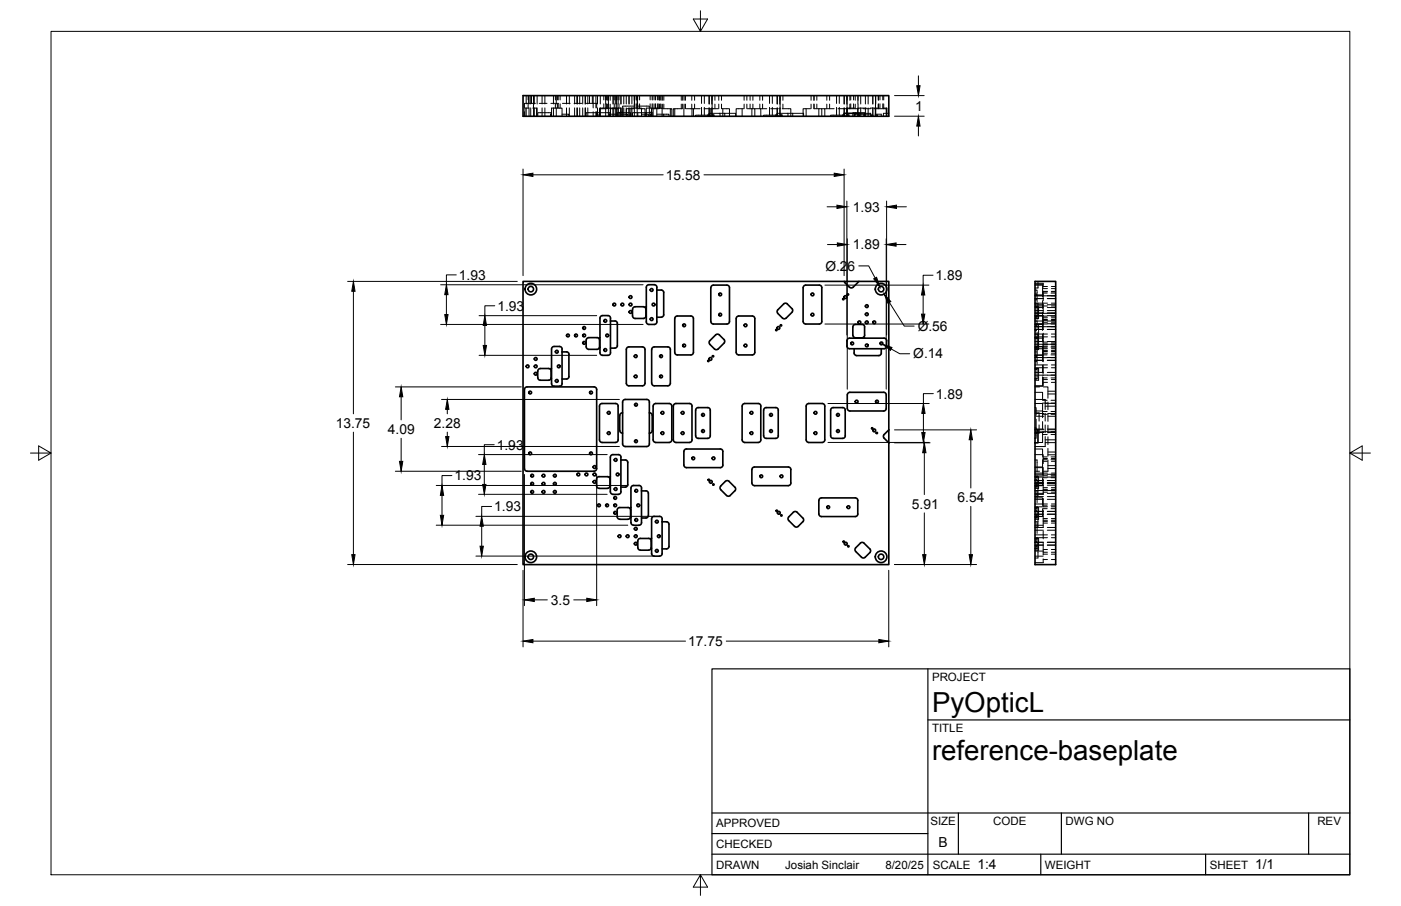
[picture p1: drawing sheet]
<svg xmlns="http://www.w3.org/2000/svg" width="432mm" height="279mm" viewBox="0 0 432 279" stroke-linecap="round" stroke-linejoin="round" font-family="sans-serif">
<defs><g id="words">
<g font-size="8.5">
<text x="287.3" y="219.5">PyOpticL</text>
<text x="287.3" y="234.5">reference-baseplate</text>
</g>
<g font-size="4.3">
<text x="282" y="34.2">1</text>
<text x="205.2" y="55.4">15.58</text>
<text x="262.8" y="65.3">1.93</text>
<text x="262.8" y="76.9">1.89</text>
<text x="254.4" y="83.5">Ø.26</text>
<text x="141.4" y="86.3">1.93</text>
<text x="288.4" y="86.4">1.89</text>
<text x="153.3" y="95.8">1.93</text>
<text x="282.9" y="102">Ø.56</text>
<text x="281.5" y="110.6">Ø.14</text>
<text x="288.5" y="122.9">1.89</text>
<text x="103.5" y="131.9">13.75</text>
<text x="133.8" y="132">2.28</text>
<text x="119.6" y="133.8">4.09</text>
<text x="153.1" y="138.6">1.93</text>
<text x="140.1" y="148.2">1.93</text>
<text x="295.1" y="154.8">6.54</text>
<text x="152.3" y="157.7">1.93</text>
<text x="281.1" y="156.8">5.91</text>
<text x="169.8" y="186.5">3.5</text>
<text x="212.1" y="199.2">17.75</text>
<text x="289.3" y="261.2">B</text>
<text x="301.2" y="268.1">1:4</text>
<text x="386.8" y="268.1">1/1</text>
</g>
<g font-size="3.5">
<text x="287.3" y="210.1">PROJECT</text>
<text x="287.3" y="225.8">TITLE</text>
<text x="220.7" y="255.2">APPROVED</text>
<text x="286.7" y="254.5">SIZE</text>
<text x="306.1" y="254.5">CODE</text>
<text x="328.4" y="254.5">DWG NO</text>
<text x="406" y="254.5">REV</text>
<text x="220.7" y="261.5">CHECKED</text>
<text x="220.7" y="267.9">DRAWN</text>
<text x="242" y="267.9">Josiah Sinclair</text>
<text x="272.9" y="267.9">8/20/25</text>
<text x="287.5" y="267.9">SCALE</text>
<text x="322.1" y="267.9">WEIGHT</text>
<text x="372.9" y="267.9">SHEET</text>
</g>
</g></defs>
<!-- layer: Visible -->
<g fill="none" stroke="#000" stroke-width=".51">
<path d="M161.2 29.5h112.7v6.4h-9.2v-1h-4.5v1h-99zM260.2 35.9h4.5M161.2 86.8h112.7v87.3h-112.7zM184.9 98.1l.1 11 .4 .4 2 .1a.79 .79 0 0 0 .8-.8v-9.8M184.9 98.1a.79 .79 0 0 1 .8-.8h1.7a.79 .79 0 0 1 .8 .8M188.2 99h1.6l.5 .7M188.2 98.1v.9M190.3 99.7v6.9M195.7 94.6h2.6M195.7 98.2h2.6M195.8 94.6a.79 .79 0 0 0-.8 .8v2.3l.8 .5M198.3 94.6l.6 .3"/>
<path d="M198.9 94.9l.2 .5v2.2M199.1 97.6l.1 .1M199.1 97.6l-.3 .5-.5 .1M199.2 94.5l-.3 .4M200 87.8h1.7a.79 .79 0 0 1 .8 .8M200 87.8a.79 .79 0 0 0-.8 .8v10.7l.2 .5 .6 .3M202.4 89.5h1.7l.5 .7v6.9l-.2 .5-.6 .2M202.4 89.5v9.8M202.4 88.6v.9M202.4 97.8h1.4M202.5 99.3a.79 .79 0 0 1-.8 .8h-1.7M208.2 97.7l.6-.2h4.1a.79 .79 0 0 1 .8 .8v10.4a.79 .79 0 0 1-.8 .8h-4.1l-.8-.5v-10.8z"/>
<path d="M219.1 88.7v10.4a.79 .79 0 0 0 .8 .8h4.1M224 87.9h-4.1a.79 .79 0 0 0-.8 .8M224 87.9a.79 .79 0 0 1 .8 .8M224.8 88.7v10.4a.79 .79 0 0 1-.8 .8M227.1 97.7l.6-.2h4.1a.79 .79 0 0 1 .8 .8v10.4a.79 .79 0 0 1-.8 .8h-4.1l-.7-.5-.1-10.8zM241.5 93.7a.79 .79 0 0 1 1.2 0M241.5 93.7l-1.8 1.8a.79 .79 0 0 0 0 1.1M242.7 93.7l1.4 1.5a.79 .79 0 0 1 0 1.1l-1.8 1.8-.6 .2-.5-.2-1.5-1.4M247.5 88.7v10.4M247.5 88.7a.79 .79 0 0 1 .8-.8h4.2a.79 .79 0 0 1 .8 .8M253.3 88.7v10.4a.79 .79 0 0 1-.8 .8h-4.2a.79 .79 0 0 1-.8-.8M260.2 86.8l1.6 1.8"/>
<path d="M261.8 88.6a.79 .79 0 0 0 1.2 0M264.7 86.8l-1.8 1.8M161.9 119.5l.5-.2h20.7a.79 .79 0 0 1 .8 .8v24.4l-.2 .6-.6 .2h-20.7l-.5-.2-.3-.6v-24.4zM166.5 113.6h2.6l.6 .3M166.5 113.6a.79 .79 0 0 0-.7 .8v2.4l.7 .5M169.7 113.9l.2 .5v2.3M169.8 116.7l.2 .1M169.9 116.7l-.6 .5-2.8 .1M170 113.6l-.3 .3M173.2 108.5h1.4a.72 .72 0 0 1 .7 .8v7.1l-.4 .4-1.7 .1M173.2 108.5v-.9a.79 .79 0 0 0-.8-.8h-1.6a.79 .79 0 0 0-.8 .9v10.6M173.2 108.5v9.8"/>
<path d="M173.2 118.3a.79 .79 0 0 1-.8 .8h-1.6a.79 .79 0 0 1-.8-.8M184.6 104.4l.2 .5v2.3M184.6 104.4l-.6-.3-2.8 .1-.5 .7v2.1l.2 .5 .6 .2h2.8l.5-.5M184.8 107.1l.1 .1M184.9 104.1l-.3 .3M190.3 106.6l-.5 .7-1.6 .1M193.8 107h4.2a.79 .79 0 0 1 .8 .8l-.1 10.7-.7 .5h-4.2M193.8 107a.79 .79 0 0 0-.8 .8v10.4l.3 .5 .5 .3M201.1 107.2l.6-.2h4.1a.79 .79 0 0 1 .8 .8v10.4a.79 .79 0 0 1-.8 .8h-4.1l-.8-.5v-10.7zM218.8 105a.79 .79 0 0 0 0 1.2l1.4 1.4 .6 .2 .5-.2 1.8-1.8M218.8 105.1l1.8-1.8a.79 .79 0 0 1 1.1 0l1.4 1.4a.77 .77 0 0 1 0 1.1M262.8 100.8v2.6"/>
<path d="M262.9 103.4l.1 .4 .7 .4 2.5-.2M263.2 107.5l.1 1.7 .4 .4 7.2 .1M263.4 104.1l-.1 .2M263.7 100.1h2M263.7 100a.79 .79 0 0 0-.8 .8M265.7 100a.79 .79 0 0 1 .8 .8M266.2 104l.4 .3M266.5 100.8v2.6M266.5 103.4l-.3 .6M271.6 107.5v1.7l-.7 .4M273.3 105.1v1.6M273.3 105.1a.79 .79 0 0 0-.8-.8h-10.7l-.7 .5-.1 1.9 .5 .8h10.1"/>
<path d="M273.3 106.7a.79 .79 0 0 1-.8 .8h-.9M184.8 135.6l.2 .6 .5 .3 4.2-.1a.79 .79 0 0 0 .8-.8M190.5 125.2v10.5M190.5 125.2a.79 .79 0 0 0-.8-.8h-4.2l-.7 .5v10.8M191.8 127.3a.79 .79 0 0 0-.8 .8v4.7l.3 .5 .5 .3M191.8 133.6h.1M200.1 133.6h.1M200.1 124v3.3M200.2 124a.79 .79 0 0 0-.9-.8h-6.6a.79 .79 0 0 0-.8 .8l.1 13.2 .7 .5h6.6l.6-.2 .3-.6M200.2 127.3l-.1 9.6M200.2 127.3a.79 .79 0 0 1 .8 .8v4.7l-.2 .5-.6 .3M201.3 125.2v10.5"/>
<path d="M201.3 135.6l.2 .6 .6 .3 4.2-.1a.79 .79 0 0 0 .8-.8M201.3 125.2l.2-.5 .6-.3h4.2a.79 .79 0 0 1 .8 .8v10.5M207.5 135.7l.1-10.8 .7-.5h4.2a.79 .79 0 0 1 .8 .8v10.5M207.5 135.6l.3 .6 .5 .3 4.2-.1a.79 .79 0 0 0 .8-.8M214.4 126.5v7.9M214.4 126.5a.76 .76 0 0 1 .8-.8h2.9a.79 .79 0 0 1 .8 .8v7.9a.79 .79 0 0 1-.8 .8l-3.2-.1-.5-.7M222.8 139.3v4.1M222.8 139.2a.79 .79 0 0 0-.8-.7h-10.4a.76 .76 0 0 0-.8 .7v4.2l.5 .7 10.7 .1a.79 .79 0 0 0 .8-.8M228.7 125.2v10.5M228.7 135.6l.3 .6 .5 .3 4.2-.1a.79 .79 0 0 0 .8-.8M228.7 125.2l.3-.5 .5-.3h4.2a.79 .79 0 0 1 .8 .8v10.5M235.4 126.5v7.9"/>
<path d="M235.4 126.5a.76 .76 0 0 1 .8-.8h2.9a.76 .76 0 0 1 .8 .8v7.9a.79 .79 0 0 1-.8 .8l-3.2-.1-.5-.7M248.5 125.2v10.5M248.5 135.6l.2 .6 .6 .3 4.1-.1a.79 .79 0 0 0 .8-.8M248.5 125.2l.2-.5 .6-.3h4.1a.79 .79 0 0 1 .8 .8v10.5M256.2 125.9l.6-.2h2.9a.76 .76 0 0 1 .8 .8v7.9a.79 .79 0 0 1-.8 .8h-2.9l-.7-.5-.1-8.2zM261.9 121h10.5a.79 .79 0 0 1 .8 .8l-.1 4.2a.76 .76 0 0 1-.7 .7h-10.5M261.9 121a.79 .79 0 0 0-.7 .8l-.1 4.2 .3 .5 .5 .2M273.9 132.6l-1.4 1.4a.79 .79 0 0 0 0 1.1l1.4 1.5M273.9 132.6h.1M319 132.6v41.5h6.4v-87.3h-6.4v45.8h.9v4h-.9M187.2 147h-2.5a.79 .79 0 0 0-.8 .8v2l.2 .6 .6 .2h2.5M187.2 147l.6 .2"/>
<path d="M187.8 147.2l.2 .6v2.2M188 150l-.3 .4-.5 .2M188 150l.1 .1M188.1 141v10.7M188.1 146.9l-.3 .4M188.1 151.6a.79 .79 0 0 0 .8 .8M188.9 140.2h1.7M188.9 152.5h1.7M188.9 140.2a.79 .79 0 0 0-.8 .8M190.2 157.3v2a.79 .79 0 0 0 .8 .8h2.5l.5-.1 .3-.5M190.6 140.2a.79 .79 0 0 1 .8 .8v.9M191.4 141.9h1.6l.5 .7-.1 7.2-.4 .4h-1.6"/>
<path d="M191.4 141.9v9.8a.76 .76 0 0 1-.8 .7M194.2 156.8l.2 .5M194.2 156.8l-.6-.3h-2.6a.76 .76 0 0 0-.8 .8M194.3 159.6l.2 .1M194.4 157.3l-.1 2.2M194.5 156.5l-.3 .3M194.7 149.9l.6-.2h1.6a.76 .76 0 0 1 .8 .8v11l-.8 .5h-1.6l-.6-.3-.2-.5v-10.7zM197.7 151.4h1.4M199.1 151.4l.5 .2 .2 .5v6.9M199.8 159l-.4 .7h-1.7M223.6 148.4l-1.5 1.5-.2 .5 .2 .6 1.8 1.8a.79 .79 0 0 0 1.2 0l1.4-1.4M223.6 148.4a.79 .79 0 0 1 1.1 0l1.8 1.8"/>
<path d="M226.5 150.2a.79 .79 0 0 1 0 1.2M231.7 144.8v4.2M231.8 144.8l.2-.5 .5-.3h10.5a.79 .79 0 0 1 .8 .8M231.8 149l.2 .5 .5 .3h10.5a.79 .79 0 0 0 .8-.8M243.7 144.8v4.2M247.4 159.8l-1.7-1.8a.79 .79 0 0 0-1.2 0l-1.4 1.4a.79 .79 0 0 0 0 1.1l1.8 1.8a.79 .79 0 0 0 1.1 0l1.4-1.4M247.5 159.8a.79 .79 0 0 1 0 1.1M252.4 154.3v4.2M252.4 154.3l.2-.5 .6-.3h10.4a.79 .79 0 0 1 .8 .8v4.2a.76 .76 0 0 1-.8 .8h-10.4l-.6-.2-.2-.6M196.6 168.9a.79 .79 0 0 0 .8 .8h2.5l.5-.2 .3-.6M200.5 166.3l.2 .5v2.1M200.5 166.3l-.6-.3-2.5 .1a.76 .76 0 0 0-.8 .7v2.1"/>
<path d="M200.7 169.1l.1 .1M200.8 166l-.3 .3M204.1 160.9l1.6 .1 .5 .7-.1 7.1-.4 .4-1.6 .1M204.1 160.9v9.8M204.1 160v.9M204.1 170.7l-.5 .7-2 .1a.79 .79 0 0 1-.8-.8M204.1 160a.76 .76 0 0 0-.8-.7l-1.7-.1a.79 .79 0 0 0-.8 .8v10.7M265.2 167.5a.79 .79 0 0 1 1.1 0l1.8 1.8a.79 .79 0 0 1 0 1.1l-1.4 1.5a.79 .79 0 0 1-1.2 0l-1.8-1.8a.79 .79 0 0 1 0-1.2z"/>
<circle cx="163.6" cy="89.2" r=".84"/>
<circle cx="163.6" cy="89.2" r="1.79"/>
<circle cx="186.6" cy="98.9" r=".43"/>
<circle cx="189.3" cy="93.9" r=".43"/>
<circle cx="191.8" cy="93.9" r=".43"/>
<circle cx="194.3" cy="96.2" r=".43"/>
<circle cx="194.3" cy="93.9" r=".43"/>
<circle cx="194.3" cy="91.6" r=".43"/>
<circle cx="200.8" cy="98.4" r=".43"/>
<circle cx="200.8" cy="89.4" r=".43"/>
<circle cx="201.4" cy="93.9" r=".43"/>
<circle cx="222" cy="90.8" r=".43"/>
<circle cx="222" cy="97" r=".43"/>
<circle cx="250.4" cy="90.8" r=".43"/>
<circle cx="250.4" cy="97" r=".43"/>
<circle cx="259.9" cy="92.3" r=".2"/>
<circle cx="260.6" cy="91.6" r=".43"/>
<circle cx="261.4" cy="90.8" r=".2"/>
<circle cx="264.9" cy="99.4" r=".43"/>
<circle cx="267.2" cy="94.4" r=".43"/>
<circle cx="267.2" cy="99.4" r=".43"/>
<circle cx="267.2" cy="96.9" r=".43"/>
<circle cx="269.4" cy="99.4" r=".43"/>
<circle cx="271.6" cy="89.2" r=".84"/>
<circle cx="271.6" cy="89.2" r="1.79"/>
<circle cx="162.6" cy="113" r=".43"/>
<circle cx="165.1" cy="115.3" r=".43"/>
<circle cx="165.1" cy="113" r=".43"/>
<circle cx="165.1" cy="110.7" r=".43"/>
<circle cx="171.6" cy="117.5" r=".43"/>
<circle cx="171.6" cy="108.5" r=".43"/>
<circle cx="172.2" cy="113" r=".43"/>
<circle cx="175" cy="103.5" r=".43"/>
<circle cx="177.5" cy="103.5" r=".43"/>
<circle cx="180" cy="103.5" r=".43"/>
<circle cx="180" cy="105.7" r=".43"/>
<circle cx="180" cy="101.1" r=".43"/>
<circle cx="186.6" cy="107.9" r=".43"/>
<circle cx="187.1" cy="103.5" r=".43"/>
<circle cx="195.9" cy="109.8" r=".43"/>
<circle cx="195.9" cy="116.1" r=".43"/>
<circle cx="203.7" cy="116.1" r=".43"/>
<circle cx="203.7" cy="109.8" r=".43"/>
<circle cx="210.9" cy="106.6" r=".43"/>
<circle cx="210.9" cy="100.3" r=".43"/>
<circle cx="218.3" cy="111.3" r=".2"/>
<circle cx="219" cy="110.7" r=".43"/>
<circle cx="219.8" cy="109.9" r=".2"/>
<circle cx="229.8" cy="106.6" r=".43"/>
<circle cx="229.8" cy="100.3" r=".43"/>
<circle cx="239.3" cy="101.8" r=".2"/>
<circle cx="239.9" cy="101.1" r=".43"/>
<circle cx="240.7" cy="100.3" r=".2"/>
<circle cx="262.6" cy="105.9" r=".43"/>
<circle cx="267.2" cy="106.5" r=".43"/>
<circle cx="271.7" cy="105.9" r=".43"/>
<circle cx="163.4" cy="121.1" r=".43"/>
<circle cx="163.4" cy="139.8" r=".43"/>
<circle cx="182.1" cy="139.8" r=".43"/>
<circle cx="182.1" cy="121.1" r=".43"/>
<circle cx="187.6" cy="133.6" r=".43"/>
<circle cx="187.6" cy="127.3" r=".43"/>
<circle cx="196" cy="124.8" r=".43"/>
<circle cx="196" cy="136.1" r=".43"/>
<circle cx="204.2" cy="133.6" r=".43"/>
<circle cx="204.2" cy="127.3" r=".43"/>
<circle cx="210.4" cy="133.6" r=".43"/>
<circle cx="210.4" cy="127.3" r=".43"/>
<circle cx="216.7" cy="127.9" r=".43"/>
<circle cx="216.7" cy="132.9" r=".43"/>
<circle cx="231.6" cy="127.3" r=".43"/>
<circle cx="231.6" cy="133.6" r=".43"/>
<circle cx="237.6" cy="127.9" r=".43"/>
<circle cx="237.6" cy="132.9" r=".43"/>
<circle cx="251.3" cy="133.6" r=".43"/>
<circle cx="251.3" cy="127.3" r=".43"/>
<circle cx="258.3" cy="127.9" r=".43"/>
<circle cx="258.3" cy="132.9" r=".43"/>
<circle cx="264" cy="123.9" r=".43"/>
<circle cx="268.8" cy="132.1" r=".2"/>
<circle cx="269.4" cy="132.7" r=".43"/>
<circle cx="270.2" cy="133.5" r=".2"/>
<circle cx="270.3" cy="123.9" r=".43"/>
<circle cx="164" cy="151.7" r=".43"/>
<circle cx="164" cy="146.7" r=".43"/>
<circle cx="164" cy="149.2" r=".43"/>
<circle cx="167.5" cy="151.7" r=".43"/>
<circle cx="167.5" cy="149.2" r=".43"/>
<circle cx="167.5" cy="146.7" r=".43"/>
<circle cx="171" cy="151.7" r=".43"/>
<circle cx="171" cy="146.7" r=".43"/>
<circle cx="171" cy="149.2" r=".43"/>
<circle cx="178.3" cy="146.3" r=".43"/>
<circle cx="180.8" cy="146.3" r=".43"/>
<circle cx="183.3" cy="148.6" r=".43"/>
<circle cx="183.3" cy="146.3" r=".43"/>
<circle cx="183.3" cy="144" r=".43"/>
<circle cx="184.6" cy="155.8" r=".43"/>
<circle cx="187.1" cy="155.8" r=".43"/>
<circle cx="189.6" cy="153.6" r=".43"/>
<circle cx="189.6" cy="155.8" r=".43"/>
<circle cx="189.6" cy="158.1" r=".43"/>
<circle cx="189.7" cy="141.8" r=".43"/>
<circle cx="189.7" cy="150.8" r=".43"/>
<circle cx="190.4" cy="146.3" r=".43"/>
<circle cx="196.1" cy="151.4" r=".43"/>
<circle cx="196.7" cy="155.8" r=".43"/>
<circle cx="213.7" cy="141.3" r=".43"/>
<circle cx="218.5" cy="148" r=".2"/>
<circle cx="219.1" cy="148.6" r=".43"/>
<circle cx="219.9" cy="149.4" r=".2"/>
<circle cx="219.9" cy="141.3" r=".43"/>
<circle cx="234.6" cy="146.9" r=".43"/>
<circle cx="239.4" cy="157.5" r=".2"/>
<circle cx="240" cy="158.1" r=".43"/>
<circle cx="240.8" cy="159" r=".2"/>
<circle cx="240.9" cy="146.9" r=".43"/>
<circle cx="255.3" cy="156.4" r=".43"/>
<circle cx="261.5" cy="156.4" r=".43"/>
<circle cx="163.6" cy="171.7" r=".84"/>
<circle cx="163.6" cy="171.7" r="1.79"/>
<circle cx="191" cy="165.4" r=".43"/>
<circle cx="193.5" cy="165.4" r=".43"/>
<circle cx="196" cy="165.4" r=".43"/>
<circle cx="196" cy="163.1" r=".43"/>
<circle cx="196" cy="167.7" r=".43"/>
<circle cx="196.1" cy="160.3" r=".43"/>
<circle cx="202.4" cy="160.9" r=".43"/>
<circle cx="202.4" cy="169.9" r=".43"/>
<circle cx="203.1" cy="165.4" r=".43"/>
<circle cx="260" cy="167" r=".2"/>
<circle cx="260.7" cy="167.7" r=".43"/>
<circle cx="261.5" cy="168.5" r=".2"/>
<circle cx="271.6" cy="171.7" r=".84"/>
<circle cx="271.6" cy="171.7" r="1.79"/>
</g>
<!-- layer: Hidden -->
<g fill="none" stroke="#000" stroke-width=".31">
<path d="M161.6 34.5v1.4M162.2 29.5v2.6M162.2 33.3v2.6M162.8 29.5v1.3M162.8 32v1.3M162.9 29.5v2.4M163 33.3h-1.2v2.6M163 29.5v2.6M163 33.3v2.6M163.6 29.5v2.6M163.6 33.3v2.6M163.8 29.5v2.4"/>
<path d="M164.2 33.3h1.2v2.6M164.4 29.5v6.4M164.7 29.5v2.6M164.7 33.3v2.6M165 31.9h-3.4v1.4M165.5 29.5v2.6M165.5 33.3v2.6M166.2 31.9h2.4M167.1 29.5v2.6M167.1 33.3v2.6M167.9 29.5v2.6M167.9 33.3v2.6"/>
<path d="M169.8 31.9h2.4M169.8 35.2v.7M169.9 35.2v-.4h-4.2v1.1M170 35.2h-.3v.7M170 35.9v-2.6h3.2v2.6M170.6 29.5v2.6M170.6 33.3v2.6M171.2 29.5v1.3M171.2 32v1.3M171.4 29.5v2.6M171.4 33.3v2.6M171.8 29.5v1.3"/>
<path d="M171.8 32v1.3M172 29.5v1.3M172 32v1.3M172.6 29.5v1.3M172.6 32v1.3M173.2 35.2h2.1v.7M173.4 31.9h2.3M174.6 29.5v2.6M174.6 33.3v2.6M175.5 29.5v2.6M175.5 33.3v2.6M176.9 31.9h2.4"/>
<path d="M177.1 29.5v2.6M177.1 33.3v2.6M177.8 29.5v2.6M177.8 33.3v2.6M178 29.5v2.6M178 33.3v2.6M178.7 29.5v2.6M178.7 33.3v2.6M179.6 29.5v2.6M179.6 33.3v2.6M180.3 29.5v2.6M180.3 33.3v2.6"/>
<path d="M180.5 29.5v2.6M180.5 33.3v2.6M180.5 31.9h3.4v1.4M181.2 29.5v2.6M181.2 33.3v2.6M181.7 29.5v2.4M182.6 29.5v2.4M182.8 29.5v3.8M182.8 34.5v1.4M183.7 29.5v3.8M183.7 34.5v1.4M183.9 34.8v1.1"/>
<path d="M183.9 34.5v1.4M184.1 29.5v2.6M184.1 33.3v2.6M184.8 34.8h3.2v.4M184.9 35.2h-.3v.7M184.9 35.9v-2.6h3.3v2.6M185 29.5v2.6M185 33.3v2.6M186.1 29.5v1.3M186.1 32v1.3M186.7 29.5v6.4M187 29.5v1.3"/>
<path d="M187 32v1.3M187 33.5h-2.2v2.4v-1.1h-4.1v1.1M187.2 29.5v1.4M187.2 32.1v1.4M187.6 29.5l-.1 6.4M188 35.2v.7M188.1 29.5v1.4M188.1 32.1v3.8M188.1 35.2h-.3v.7M188.2 35.2h2.1v.7l-.1-1.1h4.2l-.1 1.1M188.2 33.5h2.3v2.4M188.9 29.5v2.6"/>
<path d="M188.9 33.3v2.6M189.2 29.5v2.6M189.2 33.3v2.6M189.3 29.5v1.3M189.3 32v1.3M189.8 29.5v2.6M189.8 33.3v2.6M189.9 29.5v1.3M189.9 32v1.3M190 29.5v2.6M190 33.3v2.6M190.2 29.5v1.3"/>
<path d="M190.2 32v1.3M190.5 29.5v2.6M190.5 33.3v2.6M190.8 29.5v1.3M190.8 32v1.3M191.4 33.3v2.6v-2.6h-3.2M191.4 35.2h2.1v.7M191.4 29.5v2.6M191.9 34.6h-.9v1.3M192.3 29.5v2.6M192.3 33.3v2.6M193 33.3v2.6v-2.4h2.3"/>
<path d="M193 29.5v2.6M193.9 29.5v2.6M193.9 33.3v2.6M194.5 35.2h-.3v.7M194.5 35.9v-2.6h3.2v2.6M194.8 29.5v2.6M194.8 33.3v2.6M195.4 32.7h-3.5v3.2M195.5 29.5v6.4M195.6 29.5v3.2M195.7 29.5v1.3M195.7 32v1.3"/>
<path d="M196.3 29.5v1.3M196.3 32v1.3M196.3 29.5v1.4M196.3 32.1v1.4M196.4 29.5v2.6M196.4 33.3v2.6M196.4 29.5v3.2M196.5 33.5h2.3v2.4M196.5 29.5v1.3M196.5 32v1.3M196.6 34.8v1.1M196.6 32.7h3.5v3.2"/>
<path d="M197.1 29.5v1.3M197.1 32v1.3M197.7 35.2h1.2M198.9 35.9v-.7h.9v.7M199.1 35.2v.7M199.1 35.2v-.4h-4.2v1.1M199.1 34.8h1.6v.4M199.2 35.9v-2.6h3.2v2.6M200.1 34.6h.9v1.3M200.4 29.5v1.3M200.4 32v1.3M200.7 35.2v.7"/>
<path d="M200.8 35.2h-.3v.7M200.8 33.3v2.6M201 29.5v1.3M201 32v1.3M201.3 29.5v1.3M201.3 32v1.3M201.3 33.5v2.4M201.9 29.5v1.3M201.9 32v1.3M202 29.5v1.3M202 32v1.3M202.4 35.2h2.2v.7"/>
<path d="M202.4 33.3h1.7v2.6M202.6 29.5v1.3M202.6 32v1.3M202.9 29.5v1.3M202.9 32v1.3M203.1 33.5h-2.2v2.4M203.3 29.5v1.4M203.3 32.1v1.4M203.5 29.5v1.3M203.5 32v1.3M203.8 29.5v1.4M203.8 32.1v1.4"/>
<path d="M204.2 29.5v1.4M204.2 32.1v1.4M204.3 33.5h2.3v2.4M204.6 35.2h1.6v.7M204.6 29.5v1.4M204.6 32.1v1.4M206.6 33.5h.5v2.4M208 33.5h-.5v2.4M210 29.5v1.4M210 32.1v1.4M210.2 33.5h-2.2v2.4M210.4 29.5v1.4"/>
<path d="M210.4 32.1v1.4M210.8 29.5v1.4M210.8 32.1v3.8M211.3 29.5v1.4M211.3 32.1v1.4M211.4 33.5h2.3v2.4M213.2 29.5v1.4M213.2 32.1v1.4M213.3 33.5v2.4M213.7 33.5h2.1M214.1 29.5v1.4M214.1 32.1v1.4"/>
<path d="M214.4 35.9v-.4h4.5v.4M216.2 29.5v2.4M216.2 33.1v2.4M217 33.5h2.1M217.1 29.5v2.4M217.1 33.1v2.4M218.2 35.5v.4M218.5 29.5v2.6M218.5 33.3v2.6M218.5 34.9h4.9M218.6 35.5h-.5v.4M218.6 29.5v2.6"/>
<path d="M218.6 33.3v2.6M219.4 29.5v2.6M219.4 33.3v2.6M219.5 29.5v1.4M219.5 32.1v1.4M219.5 29.5v2.6M219.5 33.3v2.6M219.7 35.5v.4M219.9 35.5h-.3v.4M219.9 35.5l.2 .4M219.9 35.5v.4M220.3 29.5v1.4"/>
<path d="M220.3 32.1v1.4M221.4 33.5h-2.3v2.4M221.5 29.5v1.4M221.5 32.1v1.4M221.9 34.9v1M222.4 29.5v1.4M222.4 32.1v1.4M222.5 33.5h2.3v2.4M222.8 33.5v2.4M223.4 34.9h3.3v1M223.4 34.9v1M228.7 33.5v2.4"/>
<path d="M229.2 33.5h-2.3v2.4M229.3 29.5v1.4M229.3 32.1v1.4M230.2 29.5v1.4M230.2 32.1v1.4M230.4 33.5h2.2v2.4M231.2 29.5v1.4M231.2 32.1v1.4M231.7 33.5v2.4M232.1 29.5v1.4M232.1 32.1v1.4M232.6 33.5h1.9v2.4"/>
<path d="M234.2 29.5v1.4M234.2 32.1v1.4M234.5 33.5h1.8M235 29.5v1.4M235 32.1v1.4M235.4 35.9v-.4h4.5v.4M237.2 29.5v2.4M237.2 33.1v2.4M237.5 33.5h2.4M238 29.5v2.4M238 33.1v2.4M239.2 35.5v.4"/>
<path d="M239.5 29.5v2.6M239.5 33.3v2.6M239.5 34.9h4.8M239.6 35.5h-.5v.4M239.6 29.5v2.6M239.6 33.3v2.6M240.3 29.5v2.6M240.3 33.3v2.6M240.4 29.5v1.4M240.4 32.1v1.4M240.5 29.5v2.6M240.5 33.3v2.6"/>
<path d="M240.5 35.5h.4M240.6 35.5v.4M240.9 35.5l.1 .4M240.9 35.5v.4M241.1 33.5h2.6v2.4M241.3 29.5v1.4M241.3 32.1v1.4M242.9 34.9v1M244.3 34.9h3.4v1M244.3 34.9v1M248.5 33.5v2.4M249.8 33.5h-2.3v2.4"/>
<path d="M250 29.5v1.4M250 32.1v1.4M250.8 29.5v1.4M250.8 32.1v1.4M251 33.5h2.3v2.4M251.8 29.5v1.4M251.8 32.1v1.4M252.4 33.5v2.4M253.3 33.5h.9v2.4M254.2 33.5h2.9M254.8 29.5v1.4M254.8 32.1v1.4"/>
<path d="M255.7 29.5v1.4M255.7 32.1v1.4M256 35.9v-.4h4.5v.4M257.8 29.5v2.4M257.8 33.1v2.4M258.3 33.5h2.8M258.7 29.5v2.4M258.7 33.1v2.4M259.8 35.5v.4M260.1 29.5v2.6M260.1 33.3v2.6M260.2 35.5h-.5v.4"/>
<path d="M260.2 29.5v2.6M260.2 33.3v2.6M261 29.5v2.6M261 33.3v2.6M261.1 29.5l-.1 6.4v-2.6h2.4M261.3 35.5v.4M261.6 35.5l.1 .4M261.6 35.5v.4M261.9 33.5h-.8v2.4l.1-.4h.4M261.9 33.5h2.9M261.9 29.5v1.4M261.9 32.1v1.4"/>
<path d="M262.2 29.5v1.3M262.2 32v1.3M262.8 35.9v-1.1h3.7v1.1M263.1 29.5v1.3M263.1 32v1.3M263.3 35.2h.1M263.3 35.2l-.1 .7M263.3 35.2v.7M263.5 34.9v1M263.6 29.5v1.4M263.6 32.1v1.4M264.4 33.5v2.4"/>
<path d="M264.5 29.5l-.1 6.4M264.6 33.3h2.4M264.7 34.9h3.6v1M265.3 29.5v2.6M265.3 33.3v2.6M266 33.5h2.3M266.2 35.9v-.7h.3v.7M266.2 35.2h-2.8v.7M266.5 35.2h2M266.7 29.5v2.6M266.7 33.3v2.6M267.6 29.5v2.6"/>
<path d="M267.6 33.3v2.6M268.2 33.3h1.6M269 35.5h-.4v.4M269 29.5v2.6M269 33.3v2.6M269.5 33.5h3.6v2.4M269.7 35.2h1.9v.7M269.8 33.3h1.2M269.8 33.3v2.6M269.8 29.5l.1 6.4M270 35.9v-.4h.4v.4M270.7 29.5v1.4"/>
<path d="M270.7 32v1.5M271.2 29.5v1.3M271.2 32v1.3M272.1 29.5v1.3M272.1 32v1.3M272.2 33.3h1.1v2.6M272.4 29.5v1.3M272.4 32v1.3M273.3 33.3v2.6M273.9 34.9h-1.6v1M319 87.4h2.5v1.2M319 87.9h2.3v3.6"/>
<path d="M319 89.5h.6v3.5M319 94.6h1.1v3.6h-1.1M319 93.5h.9v4.8h-.9M319 90.6h.4v.4h-.4M319 97.5h3.7M319 94.6h.6M319 97.6h.6M319 97.7h.6M319 87.8h2.5M319 97.3h2.6M319 99h2.6M319 91h2.5"/>
<path d="M319 95.8h2.6M319 96.6h6.4M319 93.5h3.8M319 94.4h3.8M319 91.2h6.4M319 92.1h2.6M319 99.8h2.6M319 96.5h2.6M319 94h2.6M319.4 92.1v.4h-.4M319.6 94.2v3.6h-.6M319.6 99v2.3"/>
<path d="M319.9 86.8v2h-.9M321.3 96.3v5.6M321.3 92.7v2.4M321.3 90.4h1.4M321.5 89.8v1.2M321.5 97.5v2.6h-2.5h1.1v4.1l-1.1-.1M321.5 91v1.7M321.5 93.9v2.4M321.5 98.5h1.3M321.5 99.4h1.3M321.5 98h1.3M321.5 98.9h1.3"/>
<path d="M321.5 89h1.3M321.5 89.9h1.3M321.5 88.3h1.3M321.5 90h1.3M321.6 94.8l-2.6 .1M322.7 99.9h-3.7M322.8 94.8h2.6M322.8 97.3h2.6M322.8 99h2.6M322.8 95.8h2.6M322.8 92.1h2.6M322.8 99.8h2.6"/>
<path d="M322.8 96.5h2.6M322.8 94h2.6M323.9 99.9h1.5M323.9 97.5h1.5M323.9 90.4h1.5M324 93.5h1.4M324 94.4h1.4M324 98.5h1.4M324 99.4h1.4M324 98h1.4M324 98.9h1.4M324 89h1.4"/>
<path d="M324 89.9h1.4M324 88.3h1.4M324 90h1.4M319 104h.6v3.4h-.6M319 113.6h1.1v3.7h-1.1M319 109.7h.4v.4h-.4M319 100.2h.4v.4h-.4M319 104.3h2.5M319 104.4h.6M319 104.1h1.1M319 107.3h.6M319 107.2h.6"/>
<path d="M319 107h2.3M319 113.9h.6M319 113.6h.6M319 116.8h.6M319 106.8h2.5M319 108.5h.6M319 116.7h.6M319 119.3h1.4M319 114.9h2.6M319 115.7h2.6M319 112.5h3.8M319 113.4h3.8"/>
<path d="M319 110.3h6.4M319 111.1h2.6M319 105.3h2.6M319 106.2h6.4M319 103.9h3.8M319 100.7h2.6M319 101.6h2.6M319.4 111.1v.4h-.4M319.4 101.6v.4h-.4M319.6 107.5v2.2h-.6M319.6 113.5v3.4h-.6M319.6 102.4v1.6"/>
<path d="M319.6 109.7v2.6M319.9 103v4.9h-.9M320.1 104.2v3.5h-1.1M321.3 106.7v2.8h-2.3M321.3 116.2v2.8h-2.3M321.3 103.1v2.4M321.3 109.5v1.9M321.3 112.6v2.4M321.3 115.7h1.4M321.3 116.5h1.4M321.3 109.4h1.4M321.3 107h1.4"/>
<path d="M321.3 100.8h1.4M321.5 104.3v3.2h-2.5M321.5 116.3v2.8h-2.5M321.5 100.1v1.5M321.5 102.8v1.5M321.5 109.6v2M321.5 112.8v2.3M321.5 107h1.3M321.5 117.1h1.3M321.5 117.9h1.3M321.5 108.1h1.3M321.5 108.9h1.3"/>
<path d="M321.5 108.4h1.3M321.5 106.1h1.3M321.5 105.5h1.3M321.5 106.4h1.3M321.6 119.3h1.4v3.5M322.8 114.9h2.6M322.8 115.7h2.6M322.8 111.1h2.6M322.8 105.3h2.6M322.8 100.7h2.6M322.8 101.6h2.6M322.8 107.5h-1.3v2.1h-2.5"/>
<path d="M322.8 103h-3.8M323.9 115.7h1.5M323.9 116.5h1.5M323.9 109.4h1.5M323.9 107h1.5M323.9 100.8h1.5M324 107h1.4M324 112.5h1.4M324 113.4h1.4M324 103h1.4M324 103.9h1.4M324 117.1h1.4"/>
<path d="M324 117.9h1.4M324 108.1h1.4M324 108.9h1.4M324 107.5h1.4M324 108.4h1.4M324 106.1h1.4M324 105.5h1.4M324 106.4h1.4M319 121h2.3v2.3M319 124.4l2.3 .1v2.2h-2.3M319 125.7h.3v2.4M319 123.2h3.1v3.1"/>
<path d="M319 127.3h1.3v2.6M319 138.5h2.3v2.2M319 131.9h.4v.4M319 132.3h2.6M319 133.2h6.4M319 133.4h2.8M319.3 132.8v2.4h-.3M319.3 129.3v2.3M319.3 132.5h2.5M319.3 127.5h2.5M319.3 128.4h2.5M319.4 133.4v.4h-.4"/>
<path d="M320.3 131v2.6h-1.3M321.3 133.6v2.9h-2.3M321.3 126.7v2.1M321.3 130v2.4M321.3 134h1.4M321.3 126.9h1.4M321.3 127.8h1.4M321.3 123.4h1.4M321.3 124.3h1.4M322.1 134.6v3.1h-3.1M322.1 127.5v2.4M322.1 131v2.4"/>
<path d="M322.1 135.6h3.3M322.1 136.5h3.3M322.1 124.4h3.3M322.1 125.3h3.3M322.8 132.3h2.6M323 132.5h2.4M323 133.4h2.4M323 127.5h2.4M323 128.4h2.4M323 124v2.4M323 127.6v2.3M323 131.1v2.4"/>
<path d="M323 134.7v2.4M323 138.3v2.4M323 139.4h2.4M323 120.7h2.4M323 121.5h2.4M323.9 134h1.5M323.9 126.9h1.5M323.9 127.8h1.5M323.9 123.4h1.5M323.9 124.3h1.5M319 144h2.3v2.3M319 153.5h2.3v2.3"/>
<path d="M319 147h1.1v3.6h-1.1M319 140.2h2.5v2.8M319 141.9h.6v3.5M319 149.7h2.5v2.8h-2.5M319 151.4h.6v3.6M319 149.2h.4v.4M319 147.8h.4v.4M319 158.8h.4v.4h-.4M319 157.3h.4v.4M319 144.2h2.3M319 145.3h1.4M319 147.3h.6"/>
<path d="M319 146.9h.6M319 150.1h.6M319 150h.6M319 156.8h.6M319 159.7h.6M319 159.6h.6M319 157.7h2.6M319 158.6h2.6M319 155.4h3.8M319 156.3h3.8M319 153.1h2.6M319 154h2.6"/>
<path d="M319 151.3h6.4M319 152.1h2.6M319 148.8h2.6M319 149.6h2.6M319 146.3h2.6M319 147.1h2.6M319 148.2h2.6M319 149.1h2.6M319 145.9h3.8M319 146.8h3.8M319.6 146.6v3.6h-.6M319.6 156.2v3.5h-.6"/>
<path d="M319.6 156.5h-.6h1.1v3.6h-1.1M319.9 148.2v4.8h-.9M319.9 157.8v4.8h-.9M321.3 147.5v2.3h-2.3M321.3 157v2.3h-2.3h2.5v3.3M321.3 141.9v2.1M321.3 156h1.4M321.3 156.9h1.4M321.3 140.9h1.4M321.3 141.8h1.4M321.3 146.5h1.4M321.3 147.3h1.4"/>
<path d="M321.5 144.2v2.4M321.5 147.7v2M321.5 153.7v2.4M321.5 157.3v2M321.5 159.9h1.3M321.5 150.4h1.3M321.5 150.9h1.3M321.5 151.8h1.3M321.5 141.4h1.3M321.5 142.3h1.3M322.8 157.7h2.6M322.8 158.6h2.6"/>
<path d="M322.8 153.1h2.6M322.8 154h2.6M322.8 152.1h2.6M322.8 148.8h2.6M322.8 149.6h2.6M322.8 146.3h2.6M322.8 147.1h2.6M322.8 148.2h2.6M322.8 149.1h2.6M323 141.9v3.4h-1.4M323 143.6h2.4M323 144.5h2.4"/>
<path d="M323 140.3h2.4M323.9 156h1.5M323.9 156.9h1.5M323.9 140.9h1.5M323.9 141.8h1.5M323.9 146.5h1.5M323.9 147.3h1.5M324 155.4h1.4M324 156.3h1.4M324 145.9h1.4M324 146.8h1.4M324 159.9h1.4"/>
<path d="M324 150.4h1.4M324 150.9h1.4M324 151.8h1.4M324 141.4h1.4M324 142.3h1.4M319 166.1h1.1v3.6h-1.1M319 160.9h.6v3.6M319 167.3h.9v4.8h-.9M319 166.8h.4v.4M319 168.3h.4v.4h-.4M319 162h2.5M319 166.3h.6"/>
<path d="M319 166h.6M319 169.2h.6M319 169.1h.6M319 171.5h2.5M319 169.9h2.5M319 167.2h2.6M319 168.1h2.6M319 165h3.8M319 165.8h3.8M319 162.7h2.6M319 163.5h2.6M319.6 165.7v3.6h-.6"/>
<path d="M321.5 169.9v1.2M321.5 172.3v1.2h-2.5M321.5 163.8v2.4M321.5 167.4v2.5M321.5 169.5h1.3M321.5 170.3h1.3M321.5 160.8h1.3M321.5 160.4h1.3M321.5 161.3h1.3M321.5 170.9h1.3M321.5 172.6h1.3M322.8 167.2h2.6"/>
<path d="M322.8 168.1h2.6M322.8 162.7h2.6M322.8 163.5h2.6M324 165h1.4M324 165.8h1.4M324 169.5h1.4M324 170.3h1.4M324 160.8h1.4M324 160.4h1.4M324 161.3h1.4M324 170.9h1.4M324 172.6h1.4"/>
</g>
<!-- layer: Border -->
<path d="M15.7 9.7h400.3v260.1h-400.3zM215.9 3.3v6.4l-2.2-3.8h4.4l-2.2 3.8M9.4 139.7h6.3l-3.8-2.2v4.4l3.8-2.2M416 139.7l3.8 2.2v-4.4l-3.8 2.2h6.4M215.9 269.8l2.2 3.8h-4.4l2.2-3.8v6.3" fill="none" stroke="#000" stroke-width=".31"/>
<!-- layer: Titleblock -->
<path d="M219.4 206.3h196.6v63.5h-196.6zM286 206.3v63.5M286 222h130M219.4 257.1h66.6M219.4 250.7h196.6M295.4 250.7v12.7M327.1 250.7v12.7M403.3 250.7v12.7M219.4 263.4h196.6M320.8 263.4v6.4M371.6 263.4v6.4" fill="none" stroke="#000" stroke-width=".36"/>
<!-- layer: FD_Dimensions -->
<g fill="none" stroke="#000" stroke-width=".31">
<path d="M275.7 29.5h9.1M275.7 35.8h9.1M283.1 23.4v3M283.1 38.9v3M161.2 52.1v32.9M164.3 53.9h40.1M217 53.9h40.1M260.2 52.1v32.9M254.9 63.8h3.1M255 75.4h3.1M261 62v41.3M261.1 73.6v46.4"/>
<path d="M273.1 73.6v46.4M273.3 62v41.3M276.2 75.4h3M276.3 63.8h3.1M107.1 86.8h52.3M108.9 89.8v37.8M135.8 87.8h62.4M137.6 90.9v6.1M140.6 84.8h-3v3M147.7 97.3h36.2M152.5 94.3h-3.1v3M254.3 99.9h32"/>
<path d="M254.3 87.9h32M264.7 82h3l2 3.7M274.1 93.3l4.6 7.3h3M284.5 91v5.9M287.6 84.9h-3.1v3M121.9 119.3h38.8M135.8 100.1h62.4M147.7 109.6h36.2M149.4 100.4v6.1M274.7 107.6l2.6 1.5h3.1M108.9 133.3v37.7M123.6 122.4v7.1"/>
<path d="M123.6 135.1v7.2M136.1 137.7h54.8M136.1 123.2h54.8M137.9 126.2v1.4M137.9 133.3v1.3M152.3 137.1h-3v3.1M255.2 136.4h31.2M255.2 124.4h31.2M275.7 132.6h25.3M275.7 136.6h11M284.6 127.5v5.9M284.9 139.6v12.9"/>
<path d="M287.7 121.4h-3.1v3M299.2 135.6v14.9M121.9 145.3h38.8M134.5 149.7h59M136.2 152.8v6.1M139.3 146.7h-3.1v3M146.7 159.2h54.8M147.5 152.4h39.6M147.5 140.2h39.6M149.3 143.2v6.2M151.5 156.2h-3v3M161.6 146.3v40.5"/>
<path d="M183.9 146.3v40.5M284.9 158.2v12.8M299.2 156.2v14.8M107.1 174.1h52.3M134.5 162h59M146.7 171.5h54.8M148.5 162.3v6.1M161.2 175.9v23.6M273.9 175.9v23.6M275.7 174.1h25.3M164.3 197.7h47M164.7 185h4"/>
<path d="M176.8 185h4M223.8 197.7h47.1"/>
</g>
<g fill="#000" stroke="#000" stroke-width=".31">
<path d="M282.6 26.4h1l-.5 3.1zM283.1 35.8l.5 3.1h-1zM161.2 53.9l3.1-.5v1zM257.1 53.4l3.1 .5-3.1 .5zM258 63.3l3 .5-3 .5zM258.1 74.9l3 .5-3 .5zM273.1 75.4l3.1-.5v1zM273.3 63.8l3-.5v1zM108.9 86.8l.5 3h-1zM137.1 97h1l-.5 3.1zM137.6 87.8l.5 3.1h-1zM269.3 86l.9-.5 .9 2.9z"/>
<path d="M272.5 90.7l2.1 2.3-.9 .5zM284 96.9h1l-.5 3zM284.5 87.9l.5 3.1h-1zM148.9 106.5h1l-.5 3.1zM149.4 97.3l.5 3.1h-1zM272 106.1l2.9 1.1-.5 .9zM123.6 119.3l.5 3.1h-1zM137.4 134.6h1l-.5 3.1zM137.9 123.2l.5 3h-1zM284.1 133.4h1l-.5 3zM284.6 124.4l.5 3.1h-1zM284.9 136.6l.5 3h-1z"/>
<path d="M299.2 132.6l.5 3h-1zM123.1 142.3h1l-.5 3zM135.7 158.9h1l-.5 3.1zM136.2 149.7l.5 3.1h-1zM148.8 149.4h1l-.5 3zM149.3 140.2l.5 3h-1zM108.4 171h1l-.5 3.1zM148 168.4h1l-.5 3.1zM148.5 159.2l.5 3.1h-1zM284.4 171h1l-.5 3.1zM298.7 171h1l-.5 3.1zM161.2 197.7l3.1-.5v1z"/>
<path d="M161.6 185l3.1-.5v1zM180.8 184.5l3.1 .5-3.1 .5zM270.9 197.2l3 .5-3 .5z"/>
</g>
<use href="#words"/>
</svg>
